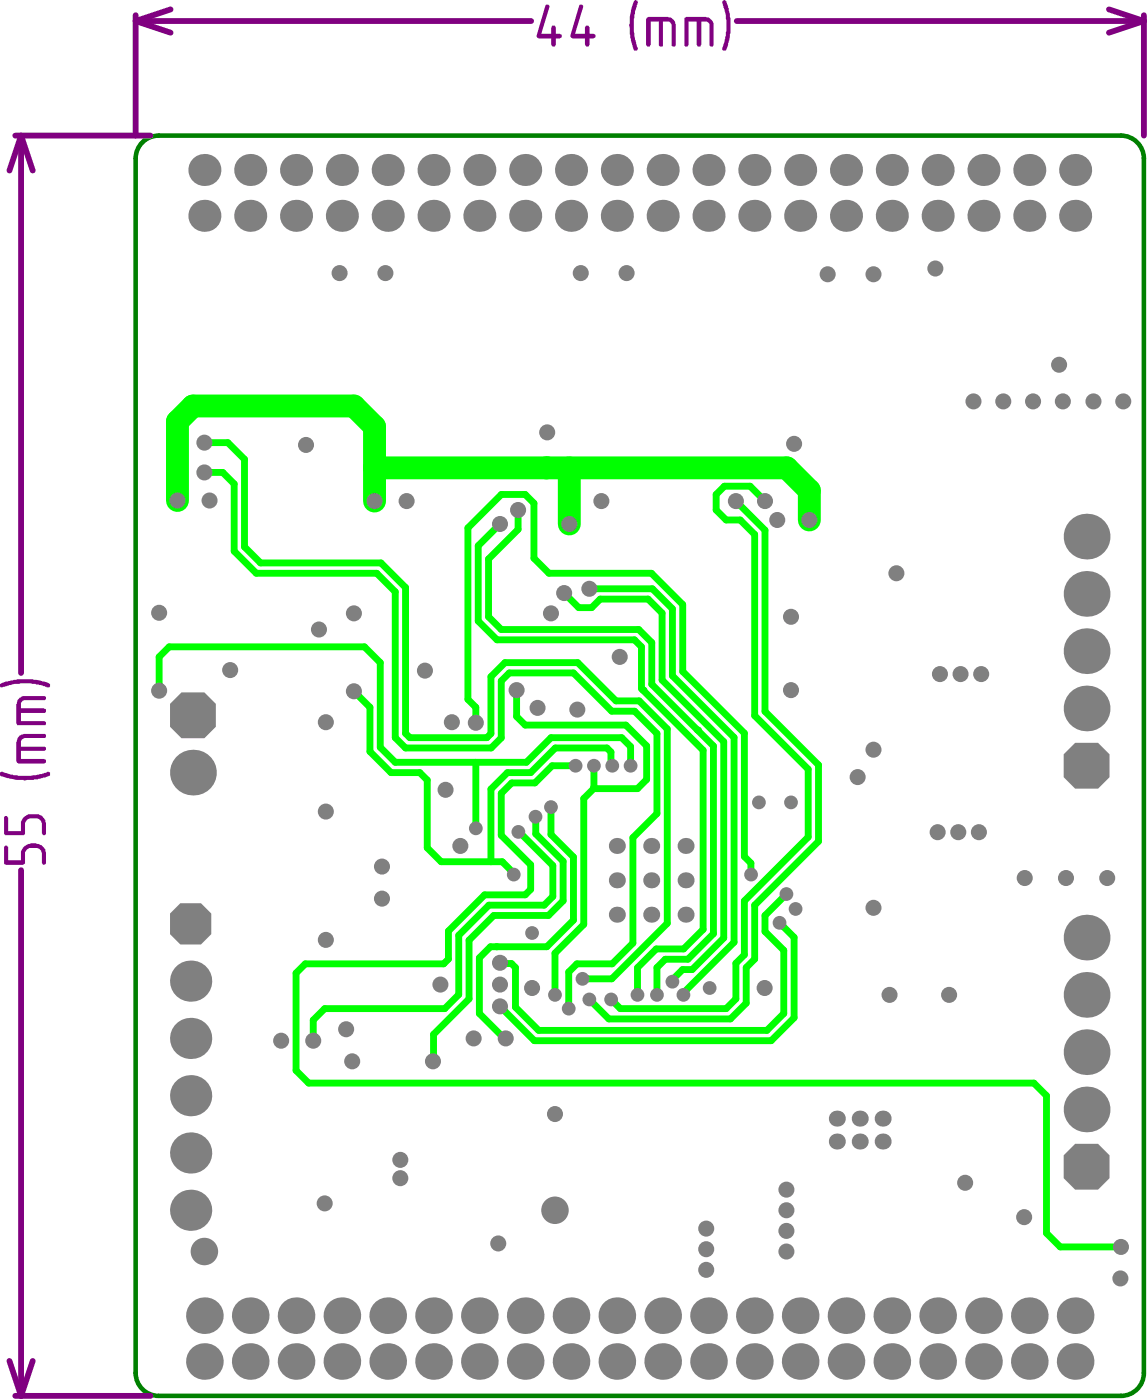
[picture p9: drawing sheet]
<svg xmlns="http://www.w3.org/2000/svg" width="167mm" height="204mm" viewBox="0 0 167 204" stroke-linecap="round" stroke-linejoin="round" font-family="sans-serif">
<g fill="none" stroke="#0f0" stroke-width="1">
<path d="M29.7 68.7h2.7M29.7 64.4h3.4M35.5 79.5l2.4 2.4M76.3 71.9l1.3 1.3M24.6 94l-1.5 1.5M57.4 107.3l1.5 1.5M58.9 106.6l.7 .7M71.4 106.7l-.6 .6M72.9 107.3l-1.5 1.5M73.8 112.3l-2.4 2.4M77.8 118.7l.1 2.5M80.3 111.3l-2.5 2.5"/>
<path d="M65.2 139.4l-.7 .7M71.4 125.3h1.6M72.7 140l.1 .1M75.3 121h.2M77.1 125.7v3.6l-.8 .8M80.4 125.8v4.6M43 155.6l1.9 1.9M44.4 140.1l-1.4 1.4M63 154.2l-.1 .1"/>
</g>
<circle cx="79.4" cy="68" r="1.66" fill="#0f0"/>
<path d="M82 86.2l2.1 2.1h1.9l1.2-1.2M86.3 114.4l.3 .3M86.3 111.3v3.3l-1.4 1.5M83.9 140.1l-1.2 1.2" fill="none" stroke="#0f0" stroke-width="1"/>
<circle cx="88.8" cy="145.3" r=".5" fill="#0f0"/>
<path d="M88.8 111.1l.2 .2M89.5 101.9h3.4M90.4 107.3l1.3 1.3M91 105.4l3 3M94 113.3l-1.3 1.4M88.8 145.3l1.4 1.3" fill="none" stroke="#0f0" stroke-width="1"/>
<circle cx="93.5" cy="100.3" r=".5" fill="#0f0"/>
<g fill="none" stroke="#0f0" stroke-width="1">
<path d="M35.5 66.8v12.7M105.3 70.7l-1.2 1.2v2.3l1.4 1.4h2.1M109 70.7l2.2 2.2M23.1 95.5v4.9M54.8 83.3l2.6 2.7M55.3 96.3v12.4l2.1 2.1M55.4 81.9l3.5 3.5M92.2 93l1 1M93.2 100.1l.3 .2M62.1 123.3l2 2M65.2 135.4v4M100 139.5h-3.3l-1.2 1.2"/>
<path d="M109.1 125.5v1.6M109.1 127.1l.1 .1M111.2 133.1v2.3M45.5 148.3v3M63 150.4v3.8M66.7 144.6l-2.1 2M69.7 147.4l3.6 3.6h.2M100.6 141h-1.4l-1.5 1.4v.3M107 145.2l-1.5 1.4M113.9 147.4l-2.4 2.4M152.1 179.3l2 2"/>
</g>
<circle cx="72.2" cy="137.7" r=".5" fill="#0f0"/>
<g fill="none" stroke="#0f0" stroke-width="1">
<path d="M33.1 64.4l2.4 2.4M72.7 76.2l-3.2 3.2v10.9l2.7 2.7M72.9 71.9h3.4M75.3 74.2v2.8M77.6 73.2v8l2.2 2.1M109.7 77.7v26.4M111.2 77.1v26.3M53 94l2.3 2.3M57.4 86v21.3M58.9 85.4v21.2M71 81.3v8.4l1.9 1.8M73.4 96.3l-2 2.1v8.3"/>
<path d="M74 97.8l-1.1 1.2v8.3M93.2 94v6.1M96.2 89.1v9.8M97.7 88.5v9.8M99.2 87.9v9.7M51.4 100.5l2.4 2.3M56.8 112.3h4.2l1.1 1.1v9.9M58.9 108.8h12.5M59.6 107.3h11.2M68 101.7l1.2 1.1v2.3M69.2 110.8v9.6M71.4 114.7v10.6h-7.3"/>
<path d="M73.8 112.3h3.3M74.4 113.8l-1.5 1.6v6.1M75.1 100.3v3.9l1.2 1.2M80.1 117.3v4M80.3 111.3h3.4M80.7 108.8h7.5l.6 .5v1.8M84.9 116.1v18.3M86.6 114.7h6.1M88.9 103.4h3.3M90.4 107.3h-10.3l-3.6 3.5M91.7 108.6v2.7M94 108.4v4.9"/>
<path d="M95.5 106.7v11.6l-3.5 3.5v15.3l-3 3h-5.1M97 106v28.3M101.4 106.1l2.3 2.4v27.3M102.2 109.1v26M105.2 107.8v28.6M106.7 107.2v29.8M117.5 111.8v9.9M119 111.2v11.1M70.4 130.1h5.9M71.1 131.6l-4.4 4.4v8.6M71.8 133.1l-3.6 3.6M72.2 137.7h-.9l-1.6 1.6v8.1"/>
<path d="M73 125.3l1.7 1.7v.2M75.5 121l4.9 4.8M80.4 130.4l-1.3 1.2M80.7 138.6v6.1M81.9 125.2v5.8M83.4 124.6v9.2M95.4 138h4M109.7 131.6v7.8M111.2 135.4l2.7 2.8v9.2M114.3 130l-3.1 3.1M43 141.5v14.1M47.2 146.6l-1.7 1.7"/>
<path d="M68.2 145.2l-5.2 5.2M72.8 140.1h1.5l.6 .6M80.7 144.7h.1M82.7 141.3v5.3M84.7 142.3h4.2M85.7 145.3l2.8 2.8M92.7 140.7v4M95.5 140.7v4M99.3 144.4v.3M107 140.1v5.1M150.3 157.5l1.8 1.8v20"/>
</g>
<path d="M28 59l-2.2 2.3M117.6 71.3v4.3" fill="none" stroke="#0f0" stroke-width="3.3"/>
<circle cx="101.4" cy="106.1" r=".5" fill="#0f0"/>
<g fill="none" stroke="#0f0" stroke-width="1">
<path d="M32.4 68.7l1.6 1.7v9.7l3.2 3.2h17.6M72.9 71.9l-4.9 4.9v24.9M75.3 77l-4.3 4.3M105.3 70.7h3.7M107 72.9l4.2 4.2M107.6 75.6l2.1 2.1M24.6 94h28.4M37.9 81.9h17.5M72.2 93h20M72.9 91.5h19.9l1.9 1.9v6.1l6.7 6.6M73.4 96.3h10.6l5.5 5.6M74 97.8h9.4l5.5 5.6"/>
<path d="M79.8 83.3h14.9l4.5 4.6M85.7 85.6h9.1l2.9 2.9M87.2 87.1h7l2 2M96.2 98.9l9 8.9M97.7 98.3l9 8.9M99.2 97.6l9 9v17.9l.9 1M53.8 102.8v6.5l3 3M57.4 110.8h19.1M74.4 113.8h3.4M76.3 105.4h14.7M80.7 108.8l-3.6 3.5M92.2 103.4l3.3 3.3"/>
<path d="M92.9 101.9l4.1 4.1M93.5 100.3l8.7 8.8M109.7 104.1l7.8 7.7M111.2 103.4l7.8 7.8M68.2 136.7v8.5M70.4 130.1l-5.2 5.3M71.1 131.6h8M72.9 121.5l4.2 4.2M77.9 121.2l4 4M80.1 121.3l3.3 3.3M81.9 131l-2.2 2.1h-7.9M83.4 133.8l-3.9 3.9h-7.3"/>
<path d="M84.9 134.4l-4.2 4.2M95.4 138l-2.7 2.7M97 134.3l-8.1 8M102.2 135.1l-2.8 2.9M103.7 135.8l-3.7 3.7M105.2 136.4l-4.6 4.6M106.7 137l-7.4 7.4M109.7 139.4l-1.2 1.3v5.2l-2.3 2.2h-17.7M113.3 134.2l2.1 2.1v11.7l-3.3 3.3h-34.4l-5-5M117.5 121.7l-9.3 9.3v7.8l-1.2 1.3M119 122.3l-9.3 9.3M44.4 140.1h20.1"/>
<path d="M44.9 157.5h105.4M47.2 146.6h17.4M74.9 140.7v5.7l3.4 3.4h33.2M90.2 146.6h15.3M154.1 181.3h8.8"/>
</g>
<path d="M28 59h23.4l3 3v10.9M25.8 61.3v11.5M54.4 68h60l3.2 3.3M82.7 68v8.2" fill="none" stroke="#0f0" stroke-width="3.3"/>
<g fill="#808080">
<circle cx="45.5" cy="151.3" r="1.17"/>
<circle cx="50.3" cy="149.6" r="1.17"/>
<circle cx="102.6" cy="178.6" r="1.17"/>
<circle cx="80.7" cy="176" r="2"/>
<circle cx="72.4" cy="180.8" r="1.17"/>
<circle cx="40.9" cy="151.3" r="1.17"/>
<circle cx="72.7" cy="140" r="1.17"/>
<circle cx="74.7" cy="127.2" r="1"/>
<circle cx="75.3" cy="121" r="1"/>
<circle cx="69.2" cy="120.4" r="1"/>
<circle cx="75.3" cy="74.2" r="1.17"/>
<circle cx="69.2" cy="105.1" r="1.17"/>
<circle cx="82.7" cy="76.2" r="1.17"/>
<circle cx="111.2" cy="72.9" r="1.17"/>
<circle cx="83.7" cy="111.3" r="1"/>
<circle cx="91.7" cy="111.3" r="1"/>
<circle cx="89" cy="111.3" r="1"/>
<circle cx="86.3" cy="111.3" r="1"/>
<circle cx="33.5" cy="97.4" r="1.17"/>
<circle cx="46.4" cy="91.5" r="1.17"/>
<circle cx="82" cy="86.2" r="1.17"/>
<circle cx="80.1" cy="89.2" r="1.17"/>
<circle cx="85.7" cy="85.6" r="1.17"/>
<circle cx="75.1" cy="100.3" r="1.17"/>
<circle cx="78.1" cy="102.9" r="1.17"/>
<circle cx="84.7" cy="142.3" r="1"/>
<circle cx="80.7" cy="144.7" r="1"/>
<circle cx="72.7" cy="76.2" r="1.17"/>
<circle cx="99.3" cy="144.7" r="1"/>
<circle cx="109.2" cy="127.2" r="1"/>
<circle cx="97.7" cy="142.7" r="1"/>
<circle cx="79.5" cy="62.9" r="1.17"/>
<circle cx="55.5" cy="126" r="1.17"/>
<circle cx="107" cy="72.9" r="1.17"/>
<circle cx="114.3" cy="130" r="1"/>
<circle cx="95.5" cy="144.7" r="1"/>
<circle cx="92.7" cy="144.7" r="1"/>
<circle cx="85.7" cy="145.3" r="1"/>
<circle cx="113.3" cy="134.2" r="1"/>
<circle cx="77.3" cy="143.7" r="1.17"/>
<circle cx="72.7" cy="143.2" r="1.17"/>
<circle cx="72.7" cy="146.3" r="1.17"/>
<circle cx="82.7" cy="146.6" r="1"/>
<circle cx="64" cy="143.2" r="1.17"/>
<circle cx="68.8" cy="151" r="1.17"/>
<circle cx="73.5" cy="151" r="1.17"/>
<circle cx="62.9" cy="154.3" r="1.17"/>
<circle cx="61.8" cy="97.5" r="1.17"/>
<circle cx="65.7" cy="105" r="1.17"/>
<circle cx="66.9" cy="123" r="1.17"/>
<circle cx="30.5" cy="72.8" r="1.17"/>
<circle cx="44.5" cy="64.7" r="1.17"/>
<circle cx="148.9" cy="127.7" r="1.17"/>
<circle cx="124.7" cy="113" r="1.17"/>
<circle cx="141.5" cy="58.4" r="1.17"/>
<circle cx="163.3" cy="58.4" r="1.17"/>
<circle cx="56" cy="39.7" r="1.17"/>
<circle cx="91.1" cy="39.7" r="1.17"/>
<circle cx="80.7" cy="162" r="1.17"/>
<circle cx="47.4" cy="105" r="1.17"/>
<circle cx="47.4" cy="118" r="1.17"/>
<circle cx="47.4" cy="136.7" r="1.17"/>
<circle cx="49.4" cy="39.7" r="1.17"/>
<circle cx="29.7" cy="68.7" r="1.17"/>
<circle cx="29.7" cy="64.4" r="1.17"/>
<circle cx="29.7" cy="182" r="2"/>
<circle cx="55.5" cy="130.7" r="1.17"/>
<circle cx="77.8" cy="118.7" r="1"/>
<circle cx="80.1" cy="117.3" r="1"/>
<circle cx="64.8" cy="114.8" r="1.17"/>
<circle cx="58.2" cy="171.3" r="1.17"/>
<circle cx="58.2" cy="168.6" r="1.17"/>
<circle cx="51.2" cy="154.3" r="1.17"/>
<circle cx="148.9" cy="177" r="1.17"/>
<circle cx="162.9" cy="185.9" r="1.17"/>
<circle cx="162.9" cy="181.3" r="1.17"/>
<circle cx="88.8" cy="145.3" r="1"/>
<circle cx="77.3" cy="135.7" r="1"/>
<circle cx="111.1" cy="143.7" r="1.17"/>
<circle cx="103.1" cy="143.7" r="1"/>
<circle cx="115.6" cy="132.2" r="1"/>
<circle cx="154.9" cy="127.7" r="1.17"/>
<circle cx="160.9" cy="127.7" r="1.17"/>
<circle cx="115" cy="116.7" r="1"/>
<circle cx="110.3" cy="116.7" r="1"/>
<circle cx="130.3" cy="83.3" r="1.17"/>
<circle cx="115" cy="100.3" r="1.17"/>
<circle cx="115" cy="89.7" r="1.17"/>
<circle cx="90.1" cy="95.5" r="1.17"/>
<circle cx="83.9" cy="103.2" r="1.17"/>
<circle cx="115.4" cy="64.5" r="1.17"/>
<circle cx="51.4" cy="89.2" r="1.17"/>
<circle cx="51.4" cy="100.5" r="1.17"/>
<circle cx="54.4" cy="72.9" r="1.17"/>
<circle cx="59.1" cy="72.9" r="1.17"/>
<circle cx="84.4" cy="39.7" r="1.17"/>
<circle cx="120.3" cy="39.9" r="1.17"/>
<circle cx="127" cy="39.9" r="1.17"/>
<circle cx="117.6" cy="75.6" r="1.17"/>
<circle cx="113" cy="75.6" r="1.17"/>
<circle cx="87.4" cy="72.9" r="1.17"/>
<circle cx="23.1" cy="100.4" r="1.17"/>
<circle cx="23.1" cy="89.1" r="1.17"/>
<circle cx="25.8" cy="72.8" r="1.17"/>
<circle cx="136" cy="39" r="1.17"/>
<circle cx="153.9" cy="53" r="1.17"/>
<circle cx="158.9" cy="58.4" r="1.17"/>
<circle cx="150.2" cy="58.4" r="1.17"/>
<circle cx="154.5" cy="58.4" r="1.17"/>
<circle cx="145.8" cy="58.4" r="1.17"/>
<circle cx="142.6" cy="98" r="1.17"/>
<circle cx="139.6" cy="98" r="1.17"/>
<circle cx="136.6" cy="98" r="1.17"/>
<circle cx="127" cy="109" r="1.17"/>
<circle cx="127" cy="132" r="1.17"/>
<circle cx="142.3" cy="121" r="1.17"/>
<circle cx="136.3" cy="121" r="1.17"/>
<circle cx="139.3" cy="121" r="1.17"/>
<circle cx="47.2" cy="175" r="1.17"/>
<circle cx="129.3" cy="144.7" r="1.17"/>
<circle cx="138" cy="144.7" r="1.17"/>
<circle cx="102.6" cy="181.6" r="1.17"/>
<circle cx="102.6" cy="184.6" r="1.17"/>
<circle cx="114.3" cy="173" r="1.17"/>
<circle cx="114.3" cy="176" r="1.17"/>
<circle cx="114.3" cy="179" r="1.17"/>
<circle cx="114.3" cy="182" r="1.17"/>
<circle cx="140.3" cy="172" r="1.17"/>
<circle cx="89.7" cy="133" r="1.16"/>
<circle cx="89.7" cy="128" r="1.16"/>
<circle cx="99.7" cy="133" r="1.16"/>
<circle cx="99.7" cy="128" r="1.16"/>
<circle cx="125" cy="162.6" r="1.16"/>
<circle cx="29.7" cy="24.7" r="2.33"/>
<circle cx="89.7" cy="123" r="1.16"/>
<circle cx="99.7" cy="123" r="1.16"/>
<circle cx="125" cy="166" r="1.16"/>
<circle cx="29.7" cy="31.4" r="2.33"/>
<circle cx="94.7" cy="133" r="1.16"/>
<circle cx="94.7" cy="128" r="1.16"/>
<circle cx="121.6" cy="162.6" r="1.16"/>
<circle cx="128.3" cy="162.6" r="1.16"/>
<circle cx="27.7" cy="176" r="2.99"/>
<circle cx="29.7" cy="191.3" r="2.66"/>
<circle cx="36.4" cy="191.3" r="2.66"/>
<circle cx="43" cy="191.3" r="2.66"/>
<circle cx="27.7" cy="159.3" r="2.99"/>
<circle cx="27.7" cy="151" r="2.99"/>
<circle cx="36.4" cy="24.7" r="2.33"/>
<circle cx="43" cy="24.7" r="2.33"/>
<circle cx="56.4" cy="191.3" r="2.66"/>
<circle cx="63" cy="191.3" r="2.66"/>
<circle cx="69.7" cy="191.3" r="2.66"/>
<circle cx="56.4" cy="24.7" r="2.33"/>
<circle cx="63" cy="24.7" r="2.33"/>
<circle cx="69.7" cy="24.7" r="2.33"/>
<circle cx="83" cy="191.3" r="2.66"/>
<circle cx="89.7" cy="191.3" r="2.66"/>
<circle cx="96.3" cy="191.3" r="2.66"/>
<circle cx="94.7" cy="123" r="1.16"/>
<circle cx="83" cy="24.7" r="2.33"/>
<circle cx="89.7" cy="24.7" r="2.33"/>
<circle cx="96.3" cy="24.7" r="2.33"/>
<circle cx="109.6" cy="191.3" r="2.66"/>
<circle cx="116.3" cy="191.3" r="2.66"/>
<circle cx="123" cy="191.3" r="2.66"/>
<circle cx="121.6" cy="166" r="1.16"/>
<circle cx="128.3" cy="166" r="1.16"/>
<circle cx="109.6" cy="24.7" r="2.33"/>
<circle cx="116.3" cy="24.7" r="2.33"/>
<circle cx="123" cy="24.7" r="2.33"/>
<circle cx="136.3" cy="191.3" r="2.66"/>
<circle cx="143" cy="191.3" r="2.66"/>
<circle cx="149.6" cy="191.3" r="2.66"/>
<circle cx="136.3" cy="24.7" r="2.33"/>
<circle cx="143" cy="24.7" r="2.33"/>
<circle cx="149.6" cy="24.7" r="2.33"/>
<circle cx="156.3" cy="24.7" r="2.33"/>
<circle cx="27.7" cy="167.6" r="2.99"/>
<circle cx="27.7" cy="142.7" r="2.99"/>
<circle cx="29.7" cy="198" r="2.66"/>
<circle cx="36.4" cy="198" r="2.66"/>
<circle cx="43" cy="198" r="2.66"/>
<circle cx="28" cy="112.3" r="3.3"/>
<circle cx="36.4" cy="31.4" r="2.33"/>
<circle cx="43" cy="31.4" r="2.33"/>
<circle cx="56.4" cy="198" r="2.66"/>
<circle cx="63" cy="198" r="2.66"/>
<circle cx="69.7" cy="198" r="2.66"/>
<circle cx="56.4" cy="31.4" r="2.33"/>
<circle cx="63" cy="31.4" r="2.33"/>
<circle cx="69.7" cy="31.4" r="2.33"/>
<circle cx="83" cy="198" r="2.66"/>
<circle cx="89.7" cy="198" r="2.66"/>
<circle cx="96.3" cy="198" r="2.66"/>
<circle cx="83" cy="31.4" r="2.33"/>
<circle cx="89.7" cy="31.4" r="2.33"/>
<circle cx="96.3" cy="31.4" r="2.33"/>
<circle cx="109.6" cy="198" r="2.66"/>
<circle cx="116.3" cy="198" r="2.66"/>
<circle cx="123" cy="198" r="2.66"/>
<circle cx="109.6" cy="31.4" r="2.33"/>
<circle cx="116.3" cy="31.4" r="2.33"/>
<circle cx="123" cy="31.4" r="2.33"/>
<circle cx="136.3" cy="198" r="2.66"/>
<circle cx="143" cy="198" r="2.66"/>
<circle cx="149.6" cy="198" r="2.66"/>
<circle cx="136.3" cy="31.4" r="2.33"/>
<circle cx="143" cy="31.4" r="2.33"/>
<circle cx="149.6" cy="31.4" r="2.33"/>
<circle cx="156.3" cy="31.4" r="2.33"/>
<circle cx="49.7" cy="191.3" r="2.66"/>
<circle cx="76.3" cy="191.3" r="2.66"/>
<circle cx="103" cy="191.3" r="2.66"/>
<circle cx="49.7" cy="24.7" r="2.33"/>
<circle cx="76.3" cy="24.7" r="2.33"/>
<circle cx="103" cy="24.7" r="2.33"/>
<circle cx="129.6" cy="191.3" r="2.66"/>
<circle cx="156.3" cy="191.3" r="2.66"/>
<circle cx="157.9" cy="153" r="3.3"/>
<circle cx="157.9" cy="161.3" r="3.3"/>
<circle cx="157.9" cy="144.7" r="3.3"/>
<circle cx="157.9" cy="136.3" r="3.3"/>
<circle cx="157.9" cy="94.7" r="3.3"/>
<circle cx="157.9" cy="103" r="3.3"/>
<circle cx="157.9" cy="78" r="3.3"/>
<circle cx="129.6" cy="24.7" r="2.33"/>
<circle cx="49.7" cy="198" r="2.66"/>
<circle cx="76.3" cy="198" r="2.66"/>
<circle cx="103" cy="198" r="2.66"/>
<circle cx="49.7" cy="31.4" r="2.33"/>
<circle cx="76.3" cy="31.4" r="2.33"/>
<circle cx="103" cy="31.4" r="2.33"/>
<circle cx="129.6" cy="198" r="2.66"/>
<circle cx="156.3" cy="198" r="2.66"/>
<circle cx="157.9" cy="86.3" r="3.3"/>
<circle cx="129.6" cy="31.4" r="2.33"/>
</g>
<g fill="#808080">
<path d="M24.7 132.8l1.5-1.5h3l1.5 1.5v3l-1.5 1.5h-3l-1.5-1.5z" fill-rule="evenodd"/>
<path d="M24.7 102.3l1.7-1.6h3.3l1.7 1.6v3.4l-1.7 1.6h-3.3l-1.7-1.6z" fill-rule="evenodd"/>
<path d="M156.3 166.3h3.3l1.7 1.7v3.3l-1.7 1.7h-3.3l-1.7-1.7v-3.3z" fill-rule="evenodd"/>
<path d="M156.3 108h3.3l1.7 1.7v3.3l-1.7 1.7h-3.3l-1.7-1.7v-3.3z" fill-rule="evenodd"/>
</g>
<path d="M20.7 20.7a3.3 3.3 0 0 1 2.3-1h139.9a3.3 3.3 0 0 1 3.4 3.3v176.6a3.3 3.3 0 0 1-3.4 3.4h-139.9a3.3 3.3 0 0 1-3.3-3.4v-176.6a3.3 3.3 0 0 1 1-2.3z" fill="none" stroke="#008000" stroke-width=".67"/>
<g fill="none" stroke="#800080" stroke-width=".85">
<path d="M2.2 19.7h19.7M3.1 19.7l1.7 5.1M3.1 19.7l-1.7 5.1M3.1 19.7v78.1M19.7 2.2v17.5M19.7 3.1l5.1 1.7M19.7 3.1h57.5M24.8 1.4l-5.1 1.7M107.1 3.1h59.2M161.2 1.4l5.1 1.7M166.3 2.2v17.5M166.3 3.1l-5.1 1.7"/>
<path d="M3.1 126.5v76.5M1.4 197.9l1.7 5.1M4.8 197.9l-1.7 5.1M2.2 203h19.7"/>
</g>
<g fill="#800080">
<path d="M.8 123h.2l.2 .1v2h1.8v-1a1.59 1.59 0 0 1 1.6-1.5h.6a1.59 1.59 0 0 1 1.5 1.6v1.2a.3 .3 0 0 1-.3 .4 .3 .3 0 0 1-.3-.4v-1.3a.87 .87 0 0 0-.9-.8h-.6a.86 .86 0 0 0-1 .9v1.4l-.3 .1h-2.5l-.2-.1v-2.5z"/>
<path d="M.8 118.6h.2l.2 .3v1.9h1.8v-1a1.45 1.45 0 0 1 1.6-1.4h.6a1.45 1.45 0 0 1 1.5 1.5v1.3a.3 .3 0 0 1-.4 .2 .3 .3 0 0 1-.2-.3v-1.4l-.1-.2a.82 .82 0 0 0-.8-.5h-.8a1.1 1.1 0 0 0-.8 .9v1.4l-.1 .1h-2.7l-.2-.1v-2.5z"/>
<path d="M0 112.3l.4-.1v.1l.4 .1a10.2 10.2 0 0 0 6.3-.2l.1 .1a.36 .36 0 0 1 0 .4 .36 .36 0 0 1-.3 .2l-.3 .2h-.3l-.8 .2-1.9 .2-.2-.1a9.6 9.6 0 0 1-3.3-.6z"/>
<path d="M2.8 107l.7-.3h2.9a.3 .3 0 0 1 .3 .3 .3 .3 0 0 1-.3 .3h-2.8l-.2 .1a.45 .45 0 0 0-.4 .5v.7h3.4a.3 .3 0 0 1 .3 .3 .3 .3 0 0 1-.3 .3h-3.4v1.1h3.4a.35 .35 0 0 1 .3 .4 .35 .35 0 0 1-.3 .3h-3.7l-.2-.1-.1-.2v-2.8z"/>
<path d="M2.8 101.5l.5-.3h3.1a.3 .3 0 0 1 .3 .3 .3 .3 0 0 1-.3 .3h-2.8a.59 .59 0 0 0-.6 .5v.7h3.4v.1a.3 .3 0 0 1 .3 .3 .3 .3 0 0 1-.3 .3h-3.4v1.1h3.4a.3 .3 0 0 1 .3 .3 .3 .3 0 0 1-.3 .3h-3.9l-.1-.2v-2.8l.1-.1a.99 .99 0 0 1 .3-.8z"/>
<path d="M0 99.4h.1a3.7 3.7 0 0 1 1.8-.5l.6-.1h1.6a7.7 7.7 0 0 1 3 .5 .33 .33 0 0 1 .1 .6 .33 .33 0 0 1-.5 0l-.5-.2a9.4 9.4 0 0 0-5.9 .2 .32 .32 0 0 1-.3-.4z"/>
<path d="M79.4 .7a.34 .34 0 0 1 .3 0 .34 .34 0 0 1 .2 .3l-1.2 3.9h1.4v-.9h.1a.3 .3 0 0 1 .3-.3 .3 .3 0 0 1 .3 .3v.9h.6a.35 .35 0 0 1 .2 .3 .35 .35 0 0 1-.2 .4h-.6v.8a.34 .34 0 0 1-.3 .4 .34 .34 0 0 1-.4-.4v-.8h-1.8l-.3-.3z"/>
<path d="M84.3 .7a.34 .34 0 0 1 .3 0 .34 .34 0 0 1 .2 .3l-1.2 3.9h1.4v-.9a.35 .35 0 0 1 .4-.3 .35 .35 0 0 1 .3 .3v.9h.6a.35 .35 0 0 1 .2 .3 .35 .35 0 0 1-.2 .4h-.6v.8a.34 .34 0 0 1-.3 .4 .34 .34 0 0 1-.4-.4v-.8h-1.8l-.3-.3z"/>
<path d="M92.3 0h.2v.1a.28 .28 0 0 1 .2 .2 .28 .28 0 0 1-.1 .3v.2a9.9 9.9 0 0 0 0 6.1 .33 .33 0 0 1-.2 .5 .33 .33 0 0 1-.4-.5l-.2-.6-.3-1.3v-1.3v-.5a7.7 7.7 0 0 1 .6-3z"/>
<path d="M94.1 2.5h.1h2.8a1.31 1.31 0 0 1 1.2 1.2v2.8a.3 .3 0 0 1-.3 .3 .3 .3 0 0 1-.3-.3v-2.8a.45 .45 0 0 0-.3-.5v-.1h-.9v3.4a.3 .3 0 0 1-.3 .3 .3 .3 0 0 1-.3-.3v-3.4h-1.2v3.4a.35 .35 0 0 1-.4 .3 .35 .35 0 0 1-.3-.3v-3.7z"/>
<path d="M99.6 2.5h.1h2.8a1.31 1.31 0 0 1 1.2 1.2v2.8a.3 .3 0 0 1-.3 .3 .3 .3 0 0 1-.3-.3v-2.8a.59 .59 0 0 0-.5-.6h-.7v3.4a.3 .3 0 0 1-.3 .3 .3 .3 0 0 1-.3-.3v-3.4h-1.2v3.4a.3 .3 0 0 1-.3 .3 .3 .3 0 0 1-.3-.3v-3.9z"/>
<path d="M105.1 .1a.34 .34 0 0 1 .5 .2l.5 1.6 .1 2.3a6.8 6.8 0 0 1-.6 2.9 .28 .28 0 0 1-.2 .3 .28 .28 0 0 1-.3-.1h-.1v-.4a1.51 1.51 0 0 0 .3-1.1l.2-.6v-.5a9.3 9.3 0 0 0-.5-4.3z"/>
</g>
</svg>
